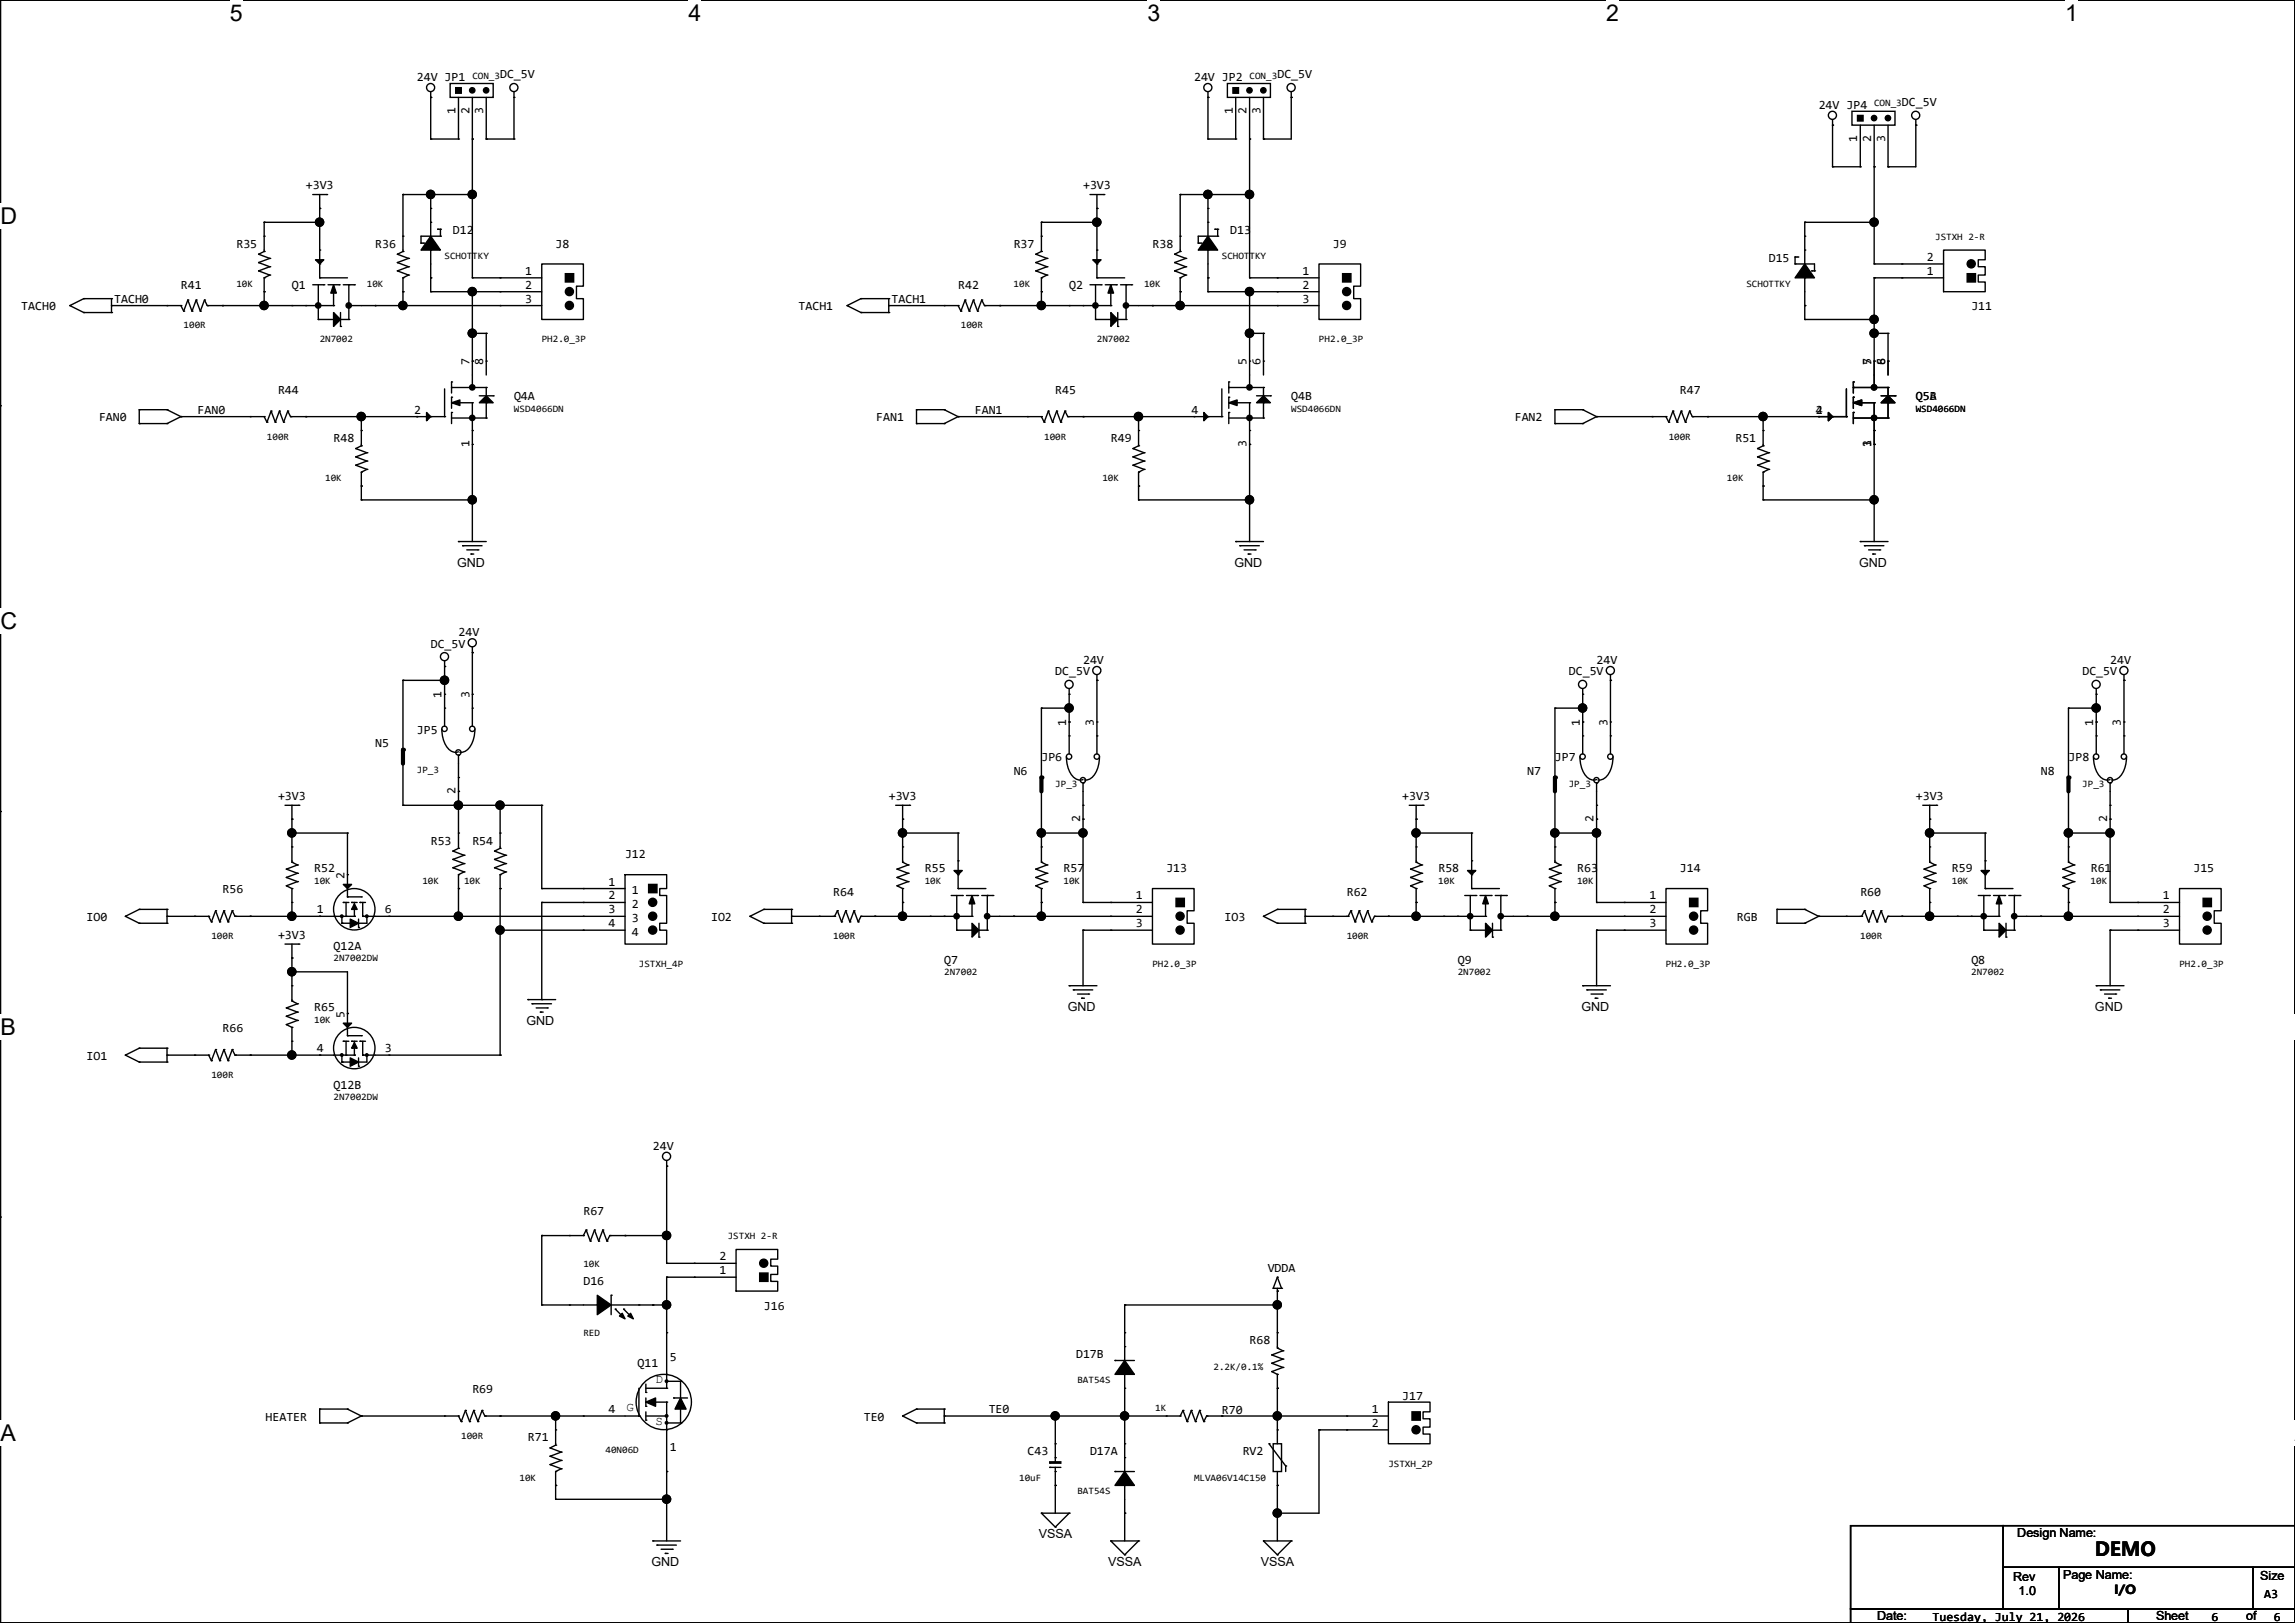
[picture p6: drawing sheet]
<svg xmlns="http://www.w3.org/2000/svg" width="420mm" height="297mm" viewBox="0 0 420 297" stroke-linecap="round" stroke-linejoin="round" font-family="sans-serif">
<defs><g id="words">
<g font-size="4.2">
<text x="42" y="3.9">5</text>
<text x="126" y="3.9">4</text>
<text x="210" y="3.9">3</text>
<text x="293.9" y="3.9">2</text>
<text x="377.9" y="3.9">1</text>
<text x=".1" y="40.9">D</text>
<text x=".1" y="115.1">C</text>
<text x=".1" y="189.4">B</text>
<text x=".1" y="263.6">A</text>
<text x="419.9" y="263.6">A</text>
</g>
<text font-size="3.6" x="383.4" y="284.7">DEMO</text>
<g font-size="2.3">
<text x="76.3" y="14.9">24V JP1</text>
<text x="91.5" y="14.4">DC_5V</text>
<text x="218.5" y="14.9">24V JP2</text>
<text x="233.8" y="14.4">DC_5V</text>
<text x="83.4" y="20.9" transform="rotate(-90 83.4 20.9)">1</text>
<text x="85.9" y="20.9" transform="rotate(-90 85.9 20.9)">2</text>
<text x="88.4" y="20.9" transform="rotate(-90 88.4 20.9)">3</text>
<text x="225.6" y="20.9" transform="rotate(-90 225.6 20.9)">1</text>
<text x="228.1" y="20.9" transform="rotate(-90 228.1 20.9)">2</text>
<text x="230.7" y="20.9" transform="rotate(-90 230.7 20.9)">3</text>
<text x="332.8" y="19.9">24V JP4</text>
<text x="348.1" y="19.4">DC_5V</text>
<text x="339.9" y="25.9" transform="rotate(-90 339.9 25.9)">1</text>
<text x="342.4" y="25.9" transform="rotate(-90 342.4 25.9)">2</text>
<text x="345" y="25.9" transform="rotate(-90 345 25.9)">3</text>
<text x="56" y="34.7">+3V3</text>
<text x="198.2" y="34.7">+3V3</text>
<text x="43.3" y="45.3">R35</text>
<text x="68.7" y="45.3">R36</text>
<text x="82.9" y="42.8">D12</text>
<text x="101.7" y="45.3">J8</text>
<text x="185.5" y="45.3">R37</text>
<text x="210.9" y="45.3">R38</text>
<text x="225.1" y="42.8">D13</text>
<text x="243.9" y="45.3">J9</text>
<text x="323.7" y="47.9">D15</text>
<text x="352.6" y="47.8">2</text>
<text x="33.1" y="53">R41</text>
<text x="53.4" y="53">Q1</text>
<text x="96.1" y="50.3">1</text>
<text x="96.1" y="52.8">2</text>
<text x="175.4" y="53">R42</text>
<text x="195.7" y="53">Q2</text>
<text x="238.3" y="50.3">1</text>
<text x="238.3" y="52.8">2</text>
<text x="352.6" y="50.3">1</text>
<text x="3.9" y="56.8">TACH0</text>
<text x="20.9" y="55.4">TACH0</text>
<text x="96.1" y="55.4">3</text>
<text x="146.1" y="56.8">TACH1</text>
<text x="163.2" y="55.4">TACH1</text>
<text x="238.3" y="55.4">3</text>
<text x="360.8" y="56.8">J11</text>
<text x="85.9" y="66.8" transform="rotate(-90 85.9 66.8)">7</text>
<text x="88.4" y="66.8" transform="rotate(-90 88.4 66.8)">8</text>
<text x="228.1" y="66.8" transform="rotate(-90 228.1 66.8)">5</text>
<text x="230.7" y="66.8" transform="rotate(-90 230.7 66.8)">6</text>
<text x="342.4" y="66.8" transform="rotate(-90 342.4 66.8)">5</text>
<text x="342.4" y="66.8" transform="rotate(-90 342.4 66.8)">7</text>
<text x="345" y="66.8" transform="rotate(-90 345 66.8)">6</text>
<text x="345" y="66.8" transform="rotate(-90 345 66.8)">8</text>
<text x="18.1" y="77.1">FAN0</text>
<text x="36.2" y="75.7">FAN0</text>
<text x="50.9" y="72">R44</text>
<text x="75.8" y="75.7">2</text>
<text x="94.1" y="73.3">Q4A</text>
<text x="160.4" y="77.1">FAN1</text>
<text x="178.4" y="75.7">FAN1</text>
<text x="193.1" y="72">R45</text>
<text x="218" y="75.7">4</text>
<text x="236.3" y="73.3">Q4B</text>
<text x="277.2" y="77.1">FAN2</text>
<text x="307.4" y="72">R47</text>
<text x="332.3" y="75.7">4</text>
<text x="332.3" y="75.7">2</text>
<text x="350.6" y="73.3">Q5B</text>
<text x="350.6" y="73.3">Q5A</text>
<text x="61" y="80.9">R48</text>
<text x="85.9" y="81.8" transform="rotate(-90 85.9 81.8)">1</text>
<text x="203.3" y="80.9">R49</text>
<text x="228.1" y="81.8" transform="rotate(-90 228.1 81.8)">3</text>
<text x="317.6" y="80.9">R51</text>
<text x="342.4" y="81.8" transform="rotate(-90 342.4 81.8)">3</text>
<text x="342.4" y="81.8" transform="rotate(-90 342.4 81.8)">1</text>
<text x="83.7" y="103.7">GND</text>
<text x="225.9" y="103.7">GND</text>
<text x="340.2" y="103.7">GND</text>
<text x="78.8" y="118.5">DC_5V</text>
<text x="83.9" y="116.5">24V</text>
<text x="193.1" y="123.6">DC_5V</text>
<text x="198.2" y="121.5">24V</text>
<text x="287.1" y="123.6">DC_5V</text>
<text x="292.2" y="121.5">24V</text>
<text x="381.1" y="123.6">DC_5V</text>
<text x="386.2" y="121.5">24V</text>
<text x="80.8" y="127.8" transform="rotate(-90 80.8 127.8)">1</text>
<text x="85.9" y="127.8" transform="rotate(-90 85.9 127.8)">3</text>
<text x="68.7" y="136.8">N5</text>
<text x="76.3" y="134.2">JP5</text>
<text x="195.1" y="132.9" transform="rotate(-90 195.1 132.9)">1</text>
<text x="200.2" y="132.9" transform="rotate(-90 200.2 132.9)">3</text>
<text x="289.1" y="132.9" transform="rotate(-90 289.1 132.9)">1</text>
<text x="294.2" y="132.9" transform="rotate(-90 294.2 132.9)">3</text>
<text x="383.1" y="132.9" transform="rotate(-90 383.1 132.9)">1</text>
<text x="388.2" y="132.9" transform="rotate(-90 388.2 132.9)">3</text>
<text x="185.5" y="141.9">N6</text>
<text x="190.6" y="139.3">JP6</text>
<text x="279.5" y="141.9">N7</text>
<text x="284.6" y="139.3">JP7</text>
<text x="373.5" y="141.9">N8</text>
<text x="378.6" y="139.3">JP8</text>
<text x="50.9" y="146.4">+3V3</text>
<text x="83.4" y="145.3" transform="rotate(-90 83.4 145.3)">2</text>
<text x="162.7" y="146.4">+3V3</text>
<text x="256.6" y="146.4">+3V3</text>
<text x="350.6" y="146.4">+3V3</text>
<text x="78.8" y="154.6">R53</text>
<text x="86.4" y="154.6">R54</text>
<text x="197.7" y="150.4" transform="rotate(-90 197.7 150.4)">2</text>
<text x="291.6" y="150.4" transform="rotate(-90 291.6 150.4)">2</text>
<text x="385.6" y="150.4" transform="rotate(-90 385.6 150.4)">2</text>
<text x="57.5" y="159.6">R52</text>
<text x="63" y="160.8" transform="rotate(-90 63 160.8)">2</text>
<text x="114.4" y="157.1">J12</text>
<text x="169.3" y="159.6">R55</text>
<text x="194.7" y="159.6">R57</text>
<text x="213.5" y="159.6">J13</text>
<text x="263.2" y="159.6">R58</text>
<text x="288.6" y="159.6">R63</text>
<text x="307.4" y="159.6">J14</text>
<text x="357.2" y="159.6">R59</text>
<text x="382.6" y="159.6">R61</text>
<text x="401.4" y="159.6">J15</text>
<text x="40.7" y="163.4">R56</text>
<text x="58" y="167.1">1</text>
<text x="70.4" y="167.1">6</text>
<text x="111.3" y="162.1">1</text>
<text x="111.3" y="164.6">2</text>
<text x="111.3" y="167.1">3</text>
<text x="115.7" y="163.7">1</text>
<text x="115.7" y="166.2">2</text>
<text x="152.5" y="164">R64</text>
<text x="207.9" y="164.6">1</text>
<text x="207.9" y="167.1">2</text>
<text x="246.5" y="164">R62</text>
<text x="301.8" y="164.6">1</text>
<text x="301.8" y="167.1">2</text>
<text x="340.5" y="164">R60</text>
<text x="395.8" y="164.6">1</text>
<text x="395.8" y="167.1">2</text>
<text x="15.8" y="168.5">IO0</text>
<text x="50.9" y="171.8">+3V3</text>
<text x="61" y="173.9">Q12A</text>
<text x="111.3" y="169.7">4</text>
<text x="115.7" y="168.7">3</text>
<text x="115.7" y="171.3">4</text>
<text x="130.1" y="168.5">IO2</text>
<text x="207.9" y="169.7">3</text>
<text x="224.1" y="168.5">IO3</text>
<text x="301.8" y="169.7">3</text>
<text x="317.8" y="168.5">RGB</text>
<text x="395.8" y="169.7">3</text>
<text x="172.8" y="176.4">Q7</text>
<text x="266.8" y="176.4">Q9</text>
<text x="360.8" y="176.4">Q8</text>
<text x="57.5" y="185">R65</text>
<text x="195.4" y="185">GND</text>
<text x="289.4" y="185">GND</text>
<text x="383.4" y="185">GND</text>
<text x="40.7" y="188.8">R66</text>
<text x="63" y="186.2" transform="rotate(-90 63 186.2)">5</text>
<text x="96.4" y="187.5">GND</text>
<text x="15.8" y="193.9">IO1</text>
<text x="58" y="192.5">4</text>
<text x="70.4" y="192.5">3</text>
<text x="61" y="199.3">Q12B</text>
<text x="119.5" y="210.4">24V</text>
<text x="106.8" y="222.4">R67</text>
<text x="131.7" y="233.2">1</text>
<text x="131.7" y="230.6">2</text>
<text x="232" y="232.8">VDDA</text>
<text x="106.8" y="235.1">D16</text>
<text x="139.8" y="239.6">J16</text>
<text x="228.7" y="246">R68</text>
<text x="116.7" y="250.1">Q11</text>
<text x="122.6" y="249.1">5</text>
<text x="196.9" y="248.5">D17B</text>
<text x="86.4" y="254.9">R69</text>
<text x="120" y="253.1">D</text>
<text x="256.6" y="256.2">J17</text>
<text x="48.6" y="260">HEATER</text>
<text x="96.6" y="263.8">R71</text>
<text x="111.3" y="258.6">4</text>
<text x="114.6" y="258.2">G</text>
<text x="120" y="260.7">S</text>
<text x="158.1" y="260">TE0</text>
<text x="180.9" y="258.6">TE0</text>
<text x="223.6" y="258.7">R70</text>
<text x="251" y="258.6">1</text>
<text x="251" y="261.1">2</text>
<text x="122.6" y="265.6">1</text>
<text x="188.1" y="266.3">C43</text>
<text x="199.5" y="266.3">D17A</text>
<text x="227.4" y="266.3">RV2</text>
<text x="190.1" y="281.5">VSSA</text>
<text x="369.2" y="281.3">Design Name:</text>
<text x="119.2" y="286.6">GND</text>
<text x="202.8" y="286.6">VSSA</text>
<text x="230.7" y="286.6">VSSA</text>
<text x="368.4" y="289.4">Rev</text>
<text x="369.4" y="291.9">1.0</text>
<text x="377.6" y="288.9">Page Name:</text>
<text x="386.9" y="291.8">I/O</text>
<text x="413.6" y="289.1">Size</text>
<text x="414.4" y="292.5">A3</text>
<text x="343.5" y="296.5">Date:</text>
<text x="353.7" y="296.5">Tuesday, July 21, 2026</text>
<text x="394.6" y="296.5">Sheet</text>
<text x="404.7" y="296.5">6</text>
<text x="411.1" y="296.5">of</text>
<text x="416.2" y="296.5">6</text>
</g>
<g font-size="1.8">
<text x="86.4" y="14.4">CON_3</text>
<text x="228.7" y="14.4">CON_3</text>
<text x="343" y="19.5">CON_3</text>
<text x="81.4" y="47.4">SCHOTTKY</text>
<text x="223.6" y="47.4">SCHOTTKY</text>
<text x="354.1" y="43.9">JSTXH 2-R</text>
<text x="43.3" y="52.5">10K</text>
<text x="67.1" y="52.5">10K</text>
<text x="185.5" y="52.5">10K</text>
<text x="209.4" y="52.5">10K</text>
<text x="319.6" y="52.5">SCHOTTKY</text>
<text x="33.6" y="60.1">100R</text>
<text x="58.5" y="62.7">2N7002</text>
<text x="99.1" y="62.7">PH2.0_3P</text>
<text x="175.8" y="60.1">100R</text>
<text x="200.7" y="62.7">2N7002</text>
<text x="241.4" y="62.7">PH2.0_3P</text>
<text x="94.1" y="75.4">WSD4066DN</text>
<text x="236.3" y="75.4">WSD4066DN</text>
<text x="350.6" y="75.4">WSD4066DN</text>
<text x="48.8" y="80.4">100R</text>
<text x="191.1" y="80.4">100R</text>
<text x="305.4" y="80.4">100R</text>
<text x="59.5" y="88.1">10K</text>
<text x="201.8" y="88.1">10K</text>
<text x="316" y="88.1">10K</text>
<text x="76.3" y="141.4">JP_3</text>
<text x="193.1" y="143.9">JP_3</text>
<text x="287.1" y="143.9">JP_3</text>
<text x="381.1" y="143.9">JP_3</text>
<text x="57.5" y="161.7">10K</text>
<text x="77.3" y="161.7">10K</text>
<text x="84.9" y="161.7">10K</text>
<text x="169.2" y="161.7">10K</text>
<text x="194.6" y="161.7">10K</text>
<text x="263.2" y="161.7">10K</text>
<text x="288.6" y="161.7">10K</text>
<text x="357.2" y="161.7">10K</text>
<text x="382.6" y="161.7">10K</text>
<text x="38.7" y="171.9">100R</text>
<text x="152.5" y="171.9">100R</text>
<text x="246.5" y="171.9">100R</text>
<text x="340.4" y="171.9">100R</text>
<text x="61" y="175.9">2N7002DW</text>
<text x="116.9" y="177">JSTXH_4P</text>
<text x="172.8" y="178.5">2N7002</text>
<text x="210.9" y="177">PH2.0_3P</text>
<text x="266.8" y="178.5">2N7002</text>
<text x="304.9" y="177">PH2.0_3P</text>
<text x="360.7" y="178.5">2N7002</text>
<text x="398.8" y="177">PH2.0_3P</text>
<text x="57.5" y="187.1">10K</text>
<text x="38.7" y="197.3">100R</text>
<text x="61" y="201.3">2N7002DW</text>
<text x="133.2" y="226.7">JSTXH 2-R</text>
<text x="106.8" y="231.8">10K</text>
<text x="106.8" y="244.5">RED</text>
<text x="222.1" y="250.6">2.2K/0.1%</text>
<text x="197.2" y="253.2">BAT54S</text>
<text x="84.4" y="263.3">100R</text>
<text x="211.4" y="258.2">1K</text>
<text x="110.8" y="265.9">40N06D</text>
<text x="254.1" y="268.4">JSTXH_2P</text>
<text x="95.1" y="270.9">10K</text>
<text x="186.5" y="270.9">10uF</text>
<text x="197.2" y="273.5">BAT54S</text>
<text x="218.5" y="270.9">MLVA06V14C150</text>
</g>
</g></defs>
<path d="M.1 0h419.8v297h-419.8z" fill="none" stroke="#000" stroke-width=".25"/>
<path d="M42 0h2.4v4.8h-2.4z" fill="#fff"/>
<path d="M84 0h.1M84 297h.1" fill="none" stroke="#000" stroke-width=".25"/>
<path d="M126 0h2.4v4.8h-2.4z" fill="#fff"/>
<path d="M168 0h.1M168 297h.1" fill="none" stroke="#000" stroke-width=".25"/>
<path d="M210 0h2.3v4.8h-2.3z" fill="#fff"/>
<path d="M252 0h.1M252 297h.1" fill="none" stroke="#000" stroke-width=".25"/>
<path d="M293.9 0h2.4v4.8h-2.4z" fill="#fff"/>
<path d="M336 0h.1M336 297h.1" fill="none" stroke="#000" stroke-width=".25"/>
<g fill="#fff">
<path d="M377.9 0h2.4v4.8h-2.4z"/>
<path d="M.1 37.1h3v4.8h-3z"/>
<path d="M419.9 37.1h.1v4.8h-.1z"/>
<path d="M.1 111.3h3v4.8h-3z"/>
<path d="M419.9 111.3h.1v4.8h-.1z"/>
</g>
<path d="M.1 74.3h.1M419.9 74.3h.1" fill="none" stroke="#000" stroke-width=".25"/>
<g fill="#fff">
<path d="M.1 185.6h2.8v4.7h-2.8z"/>
<path d="M419.9 185.6h.1v4.7h-.1z"/>
</g>
<path d="M.1 148.5h.1M419.9 148.5h.1" fill="none" stroke="#000" stroke-width=".25"/>
<g fill="#fff">
<path d="M0 259.8h2.9v4.7h-2.9z"/>
<path d="M419.9 259.8h.1v4.7h-.1z"/>
</g>
<g fill="none" stroke="#000" stroke-width=".25">
<path d="M78.8 17.8h.1M78.8 16.8v8.6M82.4 15.3h7.9v2.5h-7.9zM83.9 17.8v7.6M86.4 17.8v33M89 17.8v7.6M94.1 17.8h.1M94.1 16.8v8.6M221.1 17.8h.1M221.1 16.8v8.6M224.6 15.3h7.9v2.5h-7.9zM226.1 17.8v7.6"/>
<path d="M228.7 17.8v33M231.2 17.8v7.6M236.3 17.8h.1M236.3 16.8v8.6h-5.1M57.2 35.6h2.6M58.5 38.1h.1M58.5 35.6v15.2M59.8 35.6h.1M73.7 35.6h.1M73.7 35.6h12.7M73.7 35.6v10.4M78.8 38.1h.1"/>
<path d="M78.8 35.6h.1M78.8 25.4h.1M78.8 35.6v7.6M78.8 25.4h5.1M83.9 25.4h.1M86.4 25.4h.1M86.4 35.6h.1M89 25.4h.1M89 25.4h5.1M94.1 25.4h.1M199.5 35.6h2.5M200.7 38.1h.1"/>
<path d="M200.7 35.6v15.2M202 35.6h.1M216 35.6h.1M216 35.6h12.7M216 35.6v10.4M221.1 38.1h.1M221.1 35.6h.1M221.1 25.4h.1M221.1 35.6v7.6M221.1 25.4h5M226.1 25.4h.1M228.7 25.4h.1"/>
<path d="M228.7 35.6h.1M231.2 25.4h.1M335.4 22.9h.1M335.4 30.5h.1M335.4 21.9v8.6M335.4 30.5h5M338.9 20.4h7.9v2.5h-7.9zM340.4 30.5h.1M340.4 22.9v7.6M343 30.5h.1M343 22.9v25.4M345.5 30.5h.1"/>
<path d="M345.5 22.9v7.6M350.6 22.9h.1M350.6 21.9v8.6h-5.1M12.8 55.9h.1M12.8 55.9l2.5 1.3M15.3 54.7h.1M15.3 57.2h.1M15.3 54.7l-2.5 1.2M15.3 54.7h5.1M15.3 57.2h5.1M20.4 54.7h.1M20.4 57.2h.1"/>
<path d="M20.4 55.9h.1M20.4 54.7v2.5M20.4 55.9h12.7M30.6 55.9h.1M33.1 55.9h.1M33.1 55.9l.5 1M33.6 56.9h.1M34.4 54.9h.1M34.4 54.9l.7 2M34.4 54.9l-.8 2M35.1 56.9h.1M35.9 54.9h.1"/>
<path d="M35.9 54.9l.8 2M35.9 54.9l-.8 2M36.7 56.9h.1M37.4 54.9h.1M37.4 54.9l.5 1M37.4 54.9l-.7 2M37.9 55.9h.1M37.9 55.9h23.1M40.7 55.9h.1M47.3 46.5h.1M47.3 48h.1M47.3 49.6h.1"/>
<path d="M47.3 46.5l2.1 .8M47.3 48l2.1 .8M47.3 49.6l2.1 .7M48.3 50.8h.1M48.3 46h.1M48.3 53.4h.1M48.3 43.2h.1M48.3 55.9h.1M48.3 40.7h.1M48.3 46l-1 .5M48.3 40.7v5.3M48.3 50.8v5.1"/>
<path d="M48.3 40.7h10.2M49.4 47.3h.1M49.4 48.8h.1M49.4 50.3h.1M49.4 47.3l-2.1 .7M49.4 48.8l-2.1 .8M49.4 50.3l-1.1 .5M53.4 55.9h.1M56 55.9h.1M57.2 52.1h2.1M58.3 58.5h.1M58.3 58.5h2.7"/>
<path d="M58.3 52.1v6.4M58.5 50.8h.1M58.5 48.3h.1M58.5 45.8h.1M58.5 40.7h.1M58.5 50.8h5.1M59.3 52.1h.1M60 52.1h2.1M61 58.5h.1M61 55.9h.1M61 53.4v2.5M62.1 52.1h.1"/>
<path d="M62.3 59.7h.1M62.3 58.5h1.5M62.3 57.2v2.5M62.8 52.1h2.1M63.8 58.5h.1M63.8 52.1h.1M63.8 55.9h.1M63.8 55.9h35.3M63.8 52.1v6.4M64.9 52.1h.1M68.7 55.9h.1M72.7 46.5h.1"/>
<path d="M72.7 48h.1M72.7 49.6h.1M72.7 46.5l2.1 .8M72.7 48l2.1 .8M72.7 49.6l2.1 .7M73.7 50.8h.1M73.7 46h.1M73.7 53.4h.1M73.7 43.2h.1M73.7 55.9h.1M73.7 46l-1 .5M73.7 50.8v5.1"/>
<path d="M74.8 47.3h.1M74.8 48.8h.1M74.8 50.3h.1M74.8 47.3l-2.1 .7M74.8 48.8l-2.1 .8M74.8 50.3l-1.1 .5M77 44.5h.1M77 44.5h.6M77.6 44.5h.1M78.8 45.8h.1M78.8 40.7h.1M78.8 50.8h.1"/>
<path d="M78.8 53.4h.1M78.8 45.8v7.6M78.8 53.4h20.3M80.1 42h.1M80.1 42h.5M80.6 43.2h.1M80.6 42h.1M80.6 43.2h-3.6v1.3M80.6 42v1.2M86.4 53.4h.1M86.4 50.8h.1M86.4 53.4v17.5"/>
<path d="M86.4 50.8h12.7M91.5 50.8h.1M91.5 53.4h.1M91.5 55.9h.1M99.1 48.3h7.7v4.1h-1.3v2.3h1.3v3.8h-7.7zM155 55.9h.1M155 55.9l2.6 1.3M157.6 54.7h.1M157.6 57.2h.1M157.6 54.7h5M157.6 57.2h5M157.6 54.7l-2.6 1.2"/>
<path d="M162.6 54.7h.1M162.6 57.2h.1M162.6 55.9h.1M162.6 54.7v2.5M162.6 55.9h12.7M172.8 55.9h.1M175.3 55.9h.1M175.3 55.9l.6 1M175.9 56.9h.1M176.6 54.9h.1M176.6 54.9l.8 2M176.6 54.9l-.7 2"/>
<path d="M177.4 56.9h.1M178.1 54.9h.1M178.1 54.9l.8 2M178.1 54.9l-.7 2M178.9 56.9h.1M179.7 54.9h.1M179.7 54.9l.5 1M179.7 54.9l-.8 2M180.2 55.9h.1M180.2 55.9h23.1M183 55.9h.1M189.6 46.5h.1"/>
<path d="M189.6 48h.1M189.6 49.6h.1M189.6 46.5l2 .8M189.6 48l2 .8M189.6 49.6l2 .7M190.6 50.8h.1M190.6 46h.1M190.6 53.4h.1M190.6 43.2h.1M190.6 40.7h.1M190.6 55.9h.1M190.6 46l-1 .5"/>
<path d="M190.6 40.7v5.3M190.6 50.8v5.1M190.6 40.7h10.1M191.6 47.3h.1M191.6 48.8h.1M191.6 50.3h.1M191.6 47.3l-2 .7M191.6 48.8l-2 .8M191.6 50.3l-1 .5M195.7 55.9h.1M198.2 55.9h.1M199.5 52.1h2"/>
<path d="M200.5 58.5h.1M200.5 52.1v6.4M200.5 58.5h2.8M200.7 50.8h.1M200.7 48.3h.1M200.7 45.8h.1M200.7 40.7h.1M200.7 50.8h5.1M201.5 52.1h.1M202.3 52.1h2M203.3 58.5h.1M203.3 55.9h.1"/>
<path d="M203.3 53.4v2.5M204.3 52.1h.1M204.6 59.7h.1M204.6 57.2v2.5M204.6 58.5h1.5M205.1 52.1h2M206.1 58.5h.1M206.1 52.1h.1M206.1 55.9h.1M206.1 55.9h35.3M206.1 52.1v6.4M207.1 52.1h.1"/>
<path d="M210.9 55.9h.1M215 46.5h.1M215 48h.1M215 49.6h.1M215 46.5l2 .8M215 48l2 .8M215 49.6l2 .7M216 50.8h.1M216 46h.1M216 53.4h.1M216 43.2h.1M216 55.9h.1"/>
<path d="M216 46l-1 .5M216 50.8v5.1M217 47.3h.1M217 48.8h.1M217 50.3h.1M217 47.3l-2 .7M217 48.8l-2 .8M217 50.3l-1 .5M219.3 44.5h.1M219.3 44.5h.5M219.8 44.5h.1M221.1 45.8h.1"/>
<path d="M221.1 40.7h.1M221.1 50.8h.1M221.1 53.4h.1M221.1 45.8v7.6M221.1 53.4h20.3M222.3 42h.1M222.3 42h.5M222.8 43.2h.1M222.8 42h.1M222.8 43.2h-3.5v1.3M222.8 42v1.2M228.7 50.8h.1"/>
<path d="M228.7 53.4h.1M228.7 53.4v17.5M228.7 50.8h12.7M233.8 50.8h.1M233.8 53.4h.1M233.8 55.9h.1M241.4 48.3h7.6v4.1h-1.3v2.3h1.3v3.8h-7.6zM328.5 48.3h.1M328.5 47h.1M328.5 48.3h3.6v1.3M328.5 47v1.3M328.5 47h.5"/>
<path d="M329 47h.1M330.3 50.8h.1M330.3 45.8h.1M330.3 55.9h.1M330.3 43.2h.1M330.3 58.5h.1M330.3 40.7h.1M330.3 40.7v7.6M330.3 50.8v7.7M330.3 58.5h12.7M330.3 40.7h12.7M331.6 49.6h.1"/>
<path d="M331.6 49.6h.5M332.1 49.6h.1M343 48.3h.1M343 50.8h.1M343 58.5h.1M343 40.7h.1M343 50.8v20.1M343 50.8h12.7M343 48.3h12.7M348.1 50.8h.1M348.1 48.3h.1M355.7 45.8h7.6v1.7h-1.3v1.3h1.3v1.5h-1.3v1.3h1.3v1.8h-7.6z"/>
<path d="M25.5 77.5h.1M25.5 75h.1M25.5 75h5.1M25.5 77.5h5.1M25.5 75v2.5M30.6 75h.1M30.6 77.5h.1M30.6 75l2.5 1.2M33.1 76.2h.1M33.1 76.2l-2.5 1.3M33.1 76.2h15.2M45.8 76.2h.1"/>
<path d="M48.3 76.2h.1M48.3 76.2l.6 1.1M48.9 77.3h.1M49.6 75.2h.1M49.6 75.2l.8 2.1M49.6 75.2l-.7 2.1M50.4 77.3h.1M51.1 75.2h.1M51.1 75.2l.8 2.1M51.1 75.2l-.7 2.1M51.9 77.3h.1M52.7 75.2h.1"/>
<path d="M52.7 75.2l.5 1M52.7 75.2l-.8 2.1M53.2 76.2h.1M53.2 76.2h28.2M56 76.2h.1M66.1 78.8h.1M66.1 76.2h.1M66.1 76.2v5.4M76.3 76.2h.1M78.8 76.2h.1M81.4 76.2h.1M81.4 71.2v5"/>
<path d="M82.6 75.5h.1M82.6 72.7h.1M82.6 69.9h.1M82.6 70.9h.1M82.6 76.5h6.4M82.6 70.9h6.4M82.6 69.9v2M82.6 72.7v2M82.6 75.5v2M83.9 73.7h2.5M86.4 70.9h.1M86.4 73.7h.1"/>
<path d="M86.4 78.8h.1M86.4 66.1h.1M86.4 61h.1M86.4 73.7v25.4M86.4 61h2.6M87.7 72.4h2.6M89 76.5h.1M89 73.7h.1M89 70.9h.1M89 66.1h.1M89 61h.1M89 61v7.6"/>
<path d="M89 70.9v1.5M89 73.7v2.8M90.3 72.4h.1M167.7 77.5h.1M167.7 75h.1M167.7 75h5.1M167.7 77.5h5.1M167.7 75v2.5M172.8 75h.1M172.8 77.5h.1M172.8 75l2.5 1.2M175.3 76.2h.1"/>
<path d="M175.3 76.2l-2.5 1.3M175.3 76.2h15.3M188 76.2h.1M190.6 76.2h.1M190.6 76.2l.5 1.1M191.1 77.3h.1M191.9 75.2h.1M191.9 75.2l.7 2.1M191.9 75.2l-.8 2.1M192.6 77.3h.1M193.4 75.2h.1M193.4 75.2l.7 2.1"/>
<path d="M193.4 75.2l-.8 2.1M194.1 77.3h.1M194.9 75.2h.1M194.9 75.2l.5 1M194.9 75.2l-.8 2.1M195.4 76.2h.1M195.4 76.2h28.2M198.2 76.2h.1M208.4 78.8h.1M208.4 76.2h.1M208.4 76.2v5.4M218.5 76.2h.1"/>
<path d="M221.1 76.2h.1M223.6 76.2h.1M223.6 71.2v5M224.9 75.5h.1M224.9 72.7h.1M224.9 69.9h.1M224.9 70.9h.1M224.9 69.9v2M224.9 72.7v2M224.9 75.5v2M224.9 76.5h6.3M224.9 70.9h6.3"/>
<path d="M226.1 73.7h2.6M228.7 70.9h.1M228.7 73.7h.1M228.7 78.8h.1M228.7 66.1h.1M228.7 61h.1M228.7 73.7v25.4M228.7 61h2.5M230 72.4h2.5M231.2 76.5h.1M231.2 73.7h.1M231.2 70.9h.1"/>
<path d="M231.2 66.1h.1M231.2 61h.1M231.2 61v7.6M231.2 70.9v1.5M231.2 73.7v2.8M232.5 72.4h.1M284.6 77.5h.1M284.6 75h.1M284.6 75h5M284.6 77.5h5M284.6 75v2.5M289.6 75h.1"/>
<path d="M289.6 77.5h.1M289.6 75l2.6 1.2M292.2 76.2h.1M292.2 76.2l-2.6 1.3M292.2 76.2h12.7M302.3 76.2h.1M304.9 76.2h.1M304.9 76.2l.5 1.1M305.4 77.3h.1M306.2 75.2h.1M306.2 75.2l.7 2.1M306.2 75.2l-.8 2.1"/>
<path d="M306.9 77.3h.1M307.7 75.2h.1M307.7 75.2l.7 2.1M307.7 75.2l-.8 2.1M308.4 77.3h.1M309.2 75.2h.1M309.2 75.2l.5 1M309.2 75.2l-.8 2.1M309.7 76.2h.1M309.7 76.2h28.2M312.5 76.2h.1M322.7 78.8h.1"/>
<path d="M322.7 76.2h.1M322.7 76.2v5.4M332.8 76.2h.1M335.4 76.2h.1M337.9 76.2h.1M337.9 71.2v5M339.2 75.5h.1M339.2 72.7h.1M339.2 69.9h.1M339.2 70.9h.1M339.2 76.5h6.3M339.2 70.9h6.3"/>
<path d="M339.2 69.9v2M339.2 72.7v2M339.2 75.5v2M340.4 73.7h2.6M343 70.9h.1M343 73.7h.1M343 78.8h.1M343 66.1h.1M343 61h.1M343 73.7v25.4M343 61h2.5M344.3 72.4h2.5"/>
<path d="M345.5 76.5h.1M345.5 73.7h.1M345.5 70.9h.1M345.5 66.1h.1M345.5 61h.1M345.5 61v7.6M345.5 70.9v1.5M345.5 73.7v2.8M346.8 72.4h.1M65.1 82.1h.1M65.1 83.6h.1M65.1 85.1h.1"/>
<path d="M65.1 82.1l2 .7M65.1 83.6l2 .8M65.1 85.1l2 .8M66.1 86.4h.1M66.1 81.6h.1M66.1 88.9h.1M66.1 91.5h.1M66.1 81.6l-1 .5M66.1 86.4v5.1M66.1 91.5h20.3M67.1 82.8h.1M67.1 84.4h.1"/>
<path d="M67.1 85.9h.1M67.1 82.8l-2 .8M67.1 84.4l-2 .7M67.1 85.9l-1 .5M83.9 99.1h.1M83.9 99.1h5.1M84.7 99.9h.1M84.7 99.9h3.5M86.4 81.3h.1M86.4 91.5h.1M207.3 82.1h.1M207.3 83.6h.1"/>
<path d="M207.3 85.1h.1M207.3 82.1l2.1 .7M207.3 83.6l2.1 .8M207.3 85.1l2.1 .8M208.4 86.4h.1M208.4 81.6h.1M208.4 88.9h.1M208.4 91.5h.1M208.4 81.6l-1.1 .5M208.4 86.4v5.1M208.4 91.5h20.3M209.4 82.8h.1"/>
<path d="M209.4 84.4h.1M209.4 85.9h.1M209.4 82.8l-2.1 .8M209.4 84.4l-2.1 .7M209.4 85.9l-1 .5M226.1 99.1h.1M226.1 99.1h5.1M226.9 99.9h.1M226.9 99.9h3.6M228.7 81.3h.1M228.7 91.5h.1M321.6 82.1h.1"/>
<path d="M321.6 83.6h.1M321.6 85.1h.1M321.6 82.1l2.1 .7M321.6 83.6l2.1 .8M321.6 85.1l2.1 .8M322.7 86.4h.1M322.7 81.6h.1M322.7 88.9h.1M322.7 91.5h.1M322.7 81.6l-1.1 .5M322.7 86.4v5.1M322.7 91.5h20.3"/>
<path d="M323.7 82.8h.1M323.7 84.4h.1M323.7 85.9h.1M323.7 82.8l-2.1 .8M323.7 84.4l-2.1 .7M323.7 85.9l-1 .5M340.4 99.1h.1M340.4 99.1h5.1M341.2 99.9h.1M341.2 99.9h3.6M343 81.3h.1M343 91.5h.1"/>
<path d="M85.4 100.6h2.1M86.2 101.4h.1M86.2 101.4h.5M86.4 119.4h.1M86.4 118.4v14.5M87.5 100.6h.1M227.7 100.6h2M228.4 101.4h.1M228.4 101.4h.5M229.7 100.6h.1M342 100.6h2M342.7 101.4h.1"/>
<path d="M342.7 101.4h.5M344 100.6h.1M73.7 139.7h.1M73.7 137.2h.1M73.7 124.5h.1M73.7 124.5v12.7M73.7 139.7v7.7M73.7 124.5h7.7M80.9 133.4a4.5 4.5 0 0 0 2 4.2h1M81.4 122h.1M81.4 129.6h.1M81.4 127h.1"/>
<path d="M81.4 124.5h.1M81.4 120.9v12M83.9 138.2h.1M83.9 138.2v17M86.4 129.6h.1M86.4 127h.1M86.9 133.4a4.5 4.5 0 0 1-2 4.2h-.7M190.6 129.6h.1M190.6 129.6v12.7M190.6 129.6h5.1M195.2 138.5a4.5 4.5 0 0 0 2 4.2h1M195.7 127h.1"/>
<path d="M195.7 134.7h.1M195.7 132.1h.1M195.7 129.6h.1M195.7 126v12M200.7 124.5h.1M200.7 134.7h.1M200.7 132.1h.1M200.7 123.5v14.5M201.2 138.5a4.5 4.5 0 0 1-2 4.2h-.7M284.6 129.6h.1M284.6 129.6v12.7M284.6 129.6h5"/>
<path d="M289.1 138.5a4.5 4.5 0 0 0 2 4.2h1.1M289.6 127h.1M289.6 134.7h.1M289.6 132.1h.1M289.6 129.6h.1M289.6 126v12M294.7 124.5h.1M294.7 134.7h.1M294.7 132.1h.1M294.7 123.5v14.5M295.2 138.5a4.5 4.5 0 0 1-2 4.2h-.8M378.5 129.6h.1"/>
<path d="M378.5 129.6v12.7M378.5 129.6h5.1M383.1 138.5a4.5 4.5 0 0 0 2 4.2h1M383.6 127h.1M383.6 134.7h.1M383.6 132.1h.1M383.6 129.6h.1M383.6 126v12M388.7 124.5h.1M388.7 134.7h.1M388.7 132.1h.1M388.7 123.5v14.5"/>
<path d="M389.2 138.5a4.5 4.5 0 0 1-2 4.2h-.8M52.2 147.4h2.5M52.4 159h.1M52.4 159l2 .8M53.4 149.9h.1M53.4 157.8h.1M53.4 155h.1M53.4 152.4h.1M53.4 147.4v10.4M53.4 157.8l1 .5M53.4 152.4h10.2M54.4 158.3h.1"/>
<path d="M54.4 159.8h.1M54.4 158.3l-2 .7M54.4 159.8l-2 .8M54.7 147.4h.1M63.6 152.4h.1M63.6 152.4v11.7M73.7 147.4h.1M73.7 147.4h25.4M82.9 155.7h.1M82.9 157.3h.1M82.9 158.8h.1M82.9 155.7l2 .8"/>
<path d="M82.9 157.3l2 .7M82.9 158.8l2 .8M83.9 155.2h.1M83.9 152.4h.1M83.9 142.3h.1M83.9 144.8h.1M83.9 147.4h.1M83.9 155.2l-1 .5M84.9 156.5h.1M84.9 158h.1M84.9 159.6h.1M84.9 156.5l-2 .8"/>
<path d="M84.9 158l-2 .8M84.9 159.6l-1 .5M90.5 155.7h.1M90.5 157.3h.1M90.5 158.8h.1M90.5 155.7l2 .8M90.5 157.3l2 .7M90.5 158.8l2 .8M91.5 155.2h.1M91.5 152.4h.1M91.5 147.4h.1M91.5 155.2l-1 .5"/>
<path d="M91.5 147.4v7.8M92.5 156.5h.1M92.5 158h.1M92.5 159.6h.1M92.5 156.5l-2 .8M92.5 158l-2 .8M92.5 159.6l-1 .5M99.1 147.4h.1M99.1 147.4v15.2M163.9 147.4h2.6M164.2 159h.1M164.2 159l2 .8"/>
<path d="M165.2 149.9h.1M165.2 157.8h.1M165.2 155h.1M165.2 152.4h.1M165.2 147.4v10.4M165.2 157.8l1 .5M165.2 152.4h10.1M166.2 158.3h.1M166.2 159.8h.1M166.2 158.3l-2 .7M166.2 159.8l-2 .8M166.5 147.4h.1"/>
<path d="M175.3 157.5h.1M175.3 152.4h.1M175.3 152.4v10.2M189.6 159h.1M189.6 159l2 .8M190.6 144.8h.1M190.6 142.3h.1M190.6 157.8h.1M190.6 155h.1M190.6 152.4h.1M190.6 144.8v13M190.6 157.8l1 .5"/>
<path d="M190.6 152.4h7.6M191.6 158.3h.1M191.6 159.8h.1M191.6 158.3l-2 .7M191.6 159.8l-2 .8M198.2 143.3h.1M198.2 147.4h.1M198.2 149.9h.1M198.2 152.4h.1M198.2 143.3v21.8M257.9 147.4h2.5M258.1 159h.1"/>
<path d="M258.1 159l2.1 .8M259.2 149.9h.1M259.2 157.8h.1M259.2 155h.1M259.2 152.4h.1M259.2 147.4v10.4M259.2 157.8l1 .5M259.2 152.4h10.1M260.2 158.3h.1M260.2 159.8h.1M260.2 158.3l-2.1 .7M260.2 159.8l-2.1 .8"/>
<path d="M260.4 147.4h.1M269.3 157.5h.1M269.3 152.4h.1M269.3 152.4v10.2M283.5 159h.1M283.5 159l2.1 .8M284.6 144.8h.1M284.6 142.3h.1M284.6 157.8h.1M284.6 155h.1M284.6 152.4h.1M284.6 144.8v13"/>
<path d="M284.6 157.8l1 .5M284.6 152.4h7.6M285.6 158.3h.1M285.6 159.8h.1M285.6 158.3l-2.1 .7M285.6 159.8l-2.1 .8M292.2 143.3h.1M292.2 147.4h.1M292.2 149.9h.1M292.2 152.4h.1M292.2 143.3v21.8M351.9 147.4h2.5"/>
<path d="M352.1 159h.1M352.1 159l2.1 .8M353.1 149.9h.1M353.1 157.8h.1M353.1 155h.1M353.1 152.4h.1M353.1 147.4v10.4M353.1 157.8l1.1 .5M353.1 152.4h10.2M354.2 158.3h.1M354.2 159.8h.1M354.2 158.3l-2.1 .7"/>
<path d="M354.2 159.8l-2.1 .8M354.4 147.4h.1M363.3 157.5h.1M363.3 152.4h.1M363.3 152.4v10.2M377.5 159h.1M377.5 159l2.1 .8M378.5 157.8h.1M378.5 155h.1M378.5 144.8h.1M378.5 142.3h.1M378.5 152.4h.1"/>
<path d="M378.5 157.8l1.1 .5M378.5 144.8v13M378.5 152.4h7.7M379.6 158.3h.1M379.6 159.8h.1M379.6 158.3l-2.1 .7M379.6 159.8l-2.1 .8M386.2 143.3h.1M386.2 147.4h.1M386.2 149.9h.1M386.2 152.4h.1M386.2 143.3v21.8"/>
<path d="M22.9 167.7h.1M22.9 167.7l2.6 1.3M25.5 166.4h.1M25.5 169h.1M25.5 166.4h5.1M25.5 169h5.1M25.5 166.4l-2.6 1.3M30.6 166.4h.1M30.6 169h.1M30.6 167.7h.1M30.6 166.4v2.6M30.6 167.7h7.6"/>
<path d="M35.6 167.7h.1M38.2 167.7h.1M38.2 167.7l.5 1M38.7 168.7h.1M39.5 166.7h.1M39.5 166.7l.7 2M39.5 166.7l-.8 2M40.2 168.7h.1M41 166.7h.1M41 166.7l.7 2M41 166.7l-.8 2M41.7 168.7h.1"/>
<path d="M42.5 166.7h.1M42.5 166.7l.5 1M42.5 166.7l-.8 2M43 167.7h.1M43 167.7h21.9M45.8 167.7h.1M52.2 172.8h2.5M52.4 160.6h.1M52.4 162.1h.1M52.4 160.6l2 .7M52.4 162.1l1 .5M53.4 175.3h.1"/>
<path d="M53.4 162.6h.1M53.4 165.1h.1M53.4 167.7h.1M53.4 177.8h.1M53.4 162.6v5.1M53.4 172.8v10.4M53.4 177.8h10.2v11.7M54.4 161.3h.1M54.4 161.3l-2 .8M54.7 172.8h.1M58.5 167.7h.1M62.6 169h.1"/>
<path d="M62.6 167.7v1.3M62.8 165.1h.1M62.8 165.1h1M63.3 167.7h.1M63.3 165.1v2.6M63.6 164.1h.1M63.6 160.1h.1M63.6 164.1h2.5M64.3 165.1h.1M64.3 165.1h1.1M64.9 167.7h.1M64.9 165.1v2.6"/>
<path d="M65.6 169.7h.1M65.6 168.2v1.5M65.9 165.1h.1M65.9 165.1h1M66.1 164.1h.1M66.4 167.7h.1M66.4 167.7h48M66.4 165.1v2.6M67.1 167.7h.1M67.1 167.7v1.3h-4.5M71.2 167.7h.1M83.9 160.1h.1"/>
<path d="M83.9 162.6h.1M83.9 167.7h.1M83.9 160.1v7.6M91.5 160.1h.1M91.5 162.6h.1M91.5 170.2h.1M91.5 170.2h22.9M91.5 160.1v33M99.1 165.1h.1M99.1 162.6h.1M99.1 165.1h15.3M99.1 162.6h15.3"/>
<path d="M99.1 165.1v17.8M106.8 162.6h.1M106.8 165.1h.1M106.8 167.7h.1M106.8 170.2h.1M114.4 160.1h7.6v2.5h-1.3v1.3h1.3v5.1h-1.3v1.2h1.3v2.6h-7.6zM137.2 167.7h.1M137.2 167.7l2.6 1.3M139.8 166.4h.1M139.8 169h.1M139.8 166.4l-2.6 1.3M139.8 166.4h5.1"/>
<path d="M139.8 169h5.1M144.9 166.4h.1M144.9 169h.1M144.9 167.7h.1M144.9 166.4v2.6M144.9 167.7h7.8M149.9 167.7h.1M152.7 167.7h.1M153.2 166.7h.1M153.2 166.7l-.5 1M153.2 166.7l.8 2M154 168.7h.1"/>
<path d="M154.8 166.7h.1M154.8 166.7l-.8 2M154.8 166.7l.7 2M155.5 168.7h.1M156.3 166.7h.1M156.3 166.7l-.8 2M156.3 166.7l.8 2M157.1 168.7h.1M157.6 167.7h.1M157.6 167.7h20.3M157.6 167.7l-.5 1M160.1 167.7h.1"/>
<path d="M164.2 160.6h.1M164.2 162.1h.1M164.2 160.6l2 .7M164.2 162.1l1 .5M165.2 162.6h.1M165.2 165.1h.1M165.2 167.7h.1M165.2 162.6v5.1M166.2 161.3h.1M166.2 161.3l-2 .8M170.3 167.7h.1M172.8 167.7h.1"/>
<path d="M174.1 163.9h2M175.1 170.2h.1M175.1 170.2h2.8M175.1 163.9v6.3M175.3 162.6h.1M175.3 160.1h.1M175.3 162.6h5.1M176.1 163.9h.1M176.9 163.9h2M177.9 170.2h.1M177.9 167.7h.1M177.9 165.1v2.6"/>
<path d="M178.9 163.9h.1M179.2 171.5h.1M179.2 170.2h1.5M179.2 169v2.5M179.7 163.9h2M180.7 170.2h.1M180.7 163.9h.1M180.7 167.7h.1M180.7 167.7h30.2M180.7 163.9v6.3M181.7 163.9h.1M185.5 167.7h.1"/>
<path d="M189.6 160.6h.1M189.6 162.1h.1M189.6 160.6l2 .7M189.6 162.1l1 .5M190.6 162.6h.1M190.6 165.1h.1M190.6 167.7h.1M190.6 162.6v5.1M191.6 161.3h.1M191.6 161.3l-2 .8M198.2 165.1h.1M198.2 170.2h.1"/>
<path d="M198.2 170.2v10.2M198.2 165.1h12.7M198.2 170.2h12.7M203.3 165.1h.1M203.3 167.7h.1M203.3 170.2h.1M210.9 162.6h7.6v4.1h-1.2v2.3h1.2v3.8h-7.6zM231.2 167.7h.1M231.2 167.7l2.6 1.3M233.8 166.4h.1M233.8 169h.1M233.8 166.4h5"/>
<path d="M233.8 169h5M233.8 166.4l-2.6 1.3M238.8 166.4h.1M238.8 169h.1M238.8 167.7h.1M238.8 166.4v2.6M238.8 167.7h7.9M243.9 167.7h.1M246.7 167.7h.1M247.2 166.7h.1M247.2 166.7l-.5 1M247.2 166.7l.8 2"/>
<path d="M248 168.7h.1M248.8 166.7h.1M248.8 166.7l-.8 2M248.8 166.7l.7 2M249.5 168.7h.1M250.3 166.7h.1M250.3 166.7l-.8 2M250.3 166.7l.7 2M251 168.7h.1M251.5 167.7h.1M251.5 167.7h20.4M251.5 167.7l-.5 1"/>
<path d="M254.1 167.7h.1M258.1 160.6h.1M258.1 162.1h.1M258.1 160.6l2.1 .7M258.1 162.1l1.1 .5M259.2 162.6h.1M259.2 165.1h.1M259.2 167.7h.1M259.2 162.6v5.1M260.2 161.3h.1M260.2 161.3l-2.1 .8M264.2 167.7h.1"/>
<path d="M266.8 167.7h.1M268.1 163.9h2M269.1 170.2h.1M269.1 170.2h2.8M269.1 163.9v6.3M269.3 162.6h.1M269.3 160.1h.1M269.3 162.6h5.1M270.1 163.9h.1M270.8 163.9h2.1M271.9 170.2h.1M271.9 167.7h.1"/>
<path d="M271.9 165.1v2.6M272.9 163.9h.1M273.1 171.5h.1M273.1 170.2h1.6M273.1 169v2.5M273.6 163.9h2.1M274.7 170.2h.1M274.7 163.9h.1M274.7 167.7h.1M274.7 167.7h30.2M274.7 163.9v6.3M275.7 163.9h.1"/>
<path d="M279.5 167.7h.1M283.5 160.6h.1M283.5 162.1h.1M283.5 160.6l2.1 .7M283.5 162.1l1.1 .5M284.6 162.6h.1M284.6 165.1h.1M284.6 167.7h.1M284.6 162.6v5.1M285.6 161.3h.1M285.6 161.3l-2.1 .8M292.2 165.1h.1"/>
<path d="M292.2 170.2h.1M292.2 165.1h12.7M292.2 170.2h12.7M292.2 170.2v10.2M297.3 165.1h.1M297.3 167.7h.1M297.3 170.2h.1M304.9 162.6h7.6v4.1h-1.3v2.3h1.3v3.8h-7.6zM325.2 169h.1M325.2 166.4h.1M325.2 166.4h5.1M325.2 169h5.1"/>
<path d="M325.2 166.4v2.6M330.3 166.4h.1M330.3 169h.1M330.3 166.4l2.5 1.3M332.8 167.7h.1M332.8 167.7l-2.5 1.3M332.8 167.7h7.9M337.9 167.7h.1M340.7 167.7h.1M341.2 166.7h.1M341.2 166.7l-.5 1M341.2 166.7l.8 2"/>
<path d="M342 168.7h.1M342.7 166.7h.1M342.7 166.7l-.7 2M342.7 166.7l.8 2M343.5 168.7h.1M344.3 166.7h.1M344.3 166.7l-.8 2M344.3 166.7l.7 2M345 168.7h.1M345.5 167.7h.1M345.5 167.7l-.5 1M345.5 167.7h20.3"/>
<path d="M348.1 167.7h.1M352.1 160.6h.1M352.1 162.1h.1M352.1 160.6l2.1 .7M352.1 162.1l1 .5M353.1 162.6h.1M353.1 165.1h.1M353.1 167.7h.1M353.1 162.6v5.1M354.2 161.3h.1M354.2 161.3l-2.1 .8M358.2 167.7h.1"/>
<path d="M360.8 167.7h.1M362 163.9h2.1M363.1 170.2h.1M363.1 170.2h2.7M363.1 163.9v6.3M363.3 162.6h.1M363.3 160.1h.1M363.3 162.6h5.1M364.1 163.9h.1M364.8 163.9h2.1M365.8 170.2h.1M365.8 167.7h.1"/>
<path d="M365.8 165.1v2.6M366.9 163.9h.1M367.1 171.5h.1M367.1 170.2h1.5M367.1 169v2.5M367.6 163.9h2.1M368.6 170.2h.1M368.6 163.9h.1M368.6 167.7h.1M368.6 167.7h30.3M368.6 163.9v6.3M369.7 163.9h.1"/>
<path d="M373.5 167.7h.1M377.5 160.6h.1M377.5 162.1h.1M377.5 160.6l2.1 .7M377.5 162.1l1 .5M378.5 162.6h.1M378.5 165.1h.1M378.5 167.7h.1M378.5 162.6v5.1M379.6 161.3h.1M379.6 161.3l-2.1 .8M386.2 165.1h.1"/>
<path d="M386.2 170.2h.1M386.2 165.1h12.7M386.2 170.2h12.7M386.2 170.2v10.2M391.2 165.1h.1M391.2 167.7h.1M391.2 170.2h.1M398.9 162.6h7.6v4.1h-1.3v2.3h1.3v3.8h-7.6zM22.9 193.1h.1M22.9 193.1l2.6 1.3M25.5 191.8h.1M25.5 194.4h.1"/>
<path d="M25.5 191.8l-2.6 1.3M25.5 191.8h5.1M25.5 194.4h5.1M30.6 191.8h.1M30.6 194.4h.1M30.6 193.1h.1M30.6 191.8v2.6M30.6 193.1h7.6M35.6 193.1h.1M38.2 193.1h.1M38.2 193.1l.5 1M38.7 194.1h.1"/>
<path d="M39.5 192.1h.1M39.5 192.1l.7 2M39.5 192.1l-.8 2M40.2 194.1h.1M41 192.1h.1M41 192.1l.7 2M41 192.1l-.8 2M41.7 194.1h.1M42.5 192.1h.1M42.5 192.1l.5 1M42.5 192.1l-.8 2M43 193.1h.1"/>
<path d="M43 193.1h21.9M45.8 193.1h.1M52.4 184.4h.1M52.4 186h.1M52.4 187.5h.1M52.4 184.4l2 .8M52.4 186l2 .7M52.4 187.5l1 .5M53.4 188h.1M53.4 183.2h.1M53.4 190.5h.1M53.4 180.4h.1"/>
<path d="M53.4 193.1h.1M53.4 188v5.1M53.4 183.2l1 .5M54.4 183.7h.1M54.4 185.2h.1M54.4 186.7h.1M54.4 183.7l-2 .7M54.4 185.2l-2 .8M54.4 186.7l-2 .8M58.5 193.1h.1M62.6 194.4h.1M62.6 193.1v1.3"/>
<path d="M62.8 190.5h.1M62.8 190.5h1M63.3 193.1h.1M63.3 190.5v2.6M63.6 189.5h.1M63.6 185.5h.1M63.6 189.5h2.5M64.3 190.5h.1M64.3 190.5h1.1M64.9 193.1h.1M64.9 190.5v2.6M65.6 195.1h.1"/>
<path d="M65.6 193.6v1.5M65.9 190.5h.1M65.9 190.5h1M66.1 189.5h.1M66.4 193.1h.1M66.4 190.5v2.6M66.4 193.1h25.1M67.1 193.1h.1M67.1 193.1v1.3h-4.5M71.2 193.1h.1M91.5 193.1h.1M96.6 182.9h.1"/>
<path d="M96.6 182.9h5.1M97.4 183.7h.1M97.4 183.7h3.5M98.1 184.4h2.1M98.9 185.2h.1M98.9 185.2h.5M99.1 182.9h.1M100.2 184.4h.1M195.7 180.4h.1M195.7 180.4h5M196.4 181.1h.1M196.4 181.1h3.6"/>
<path d="M197.2 181.9h2M198 182.7h.1M198 182.7h.5M199.2 181.9h.1M289.6 180.4h.1M289.6 180.4h5.1M290.4 181.1h.1M290.4 181.1h3.6M291.2 181.9h2M291.9 182.7h.1M291.9 182.7h.5M293.2 181.9h.1"/>
<path d="M383.6 180.4h.1M383.6 180.4h5.1M384.4 181.1h.1M384.4 181.1h3.5M385.1 181.9h2.1M385.9 182.7h.1M385.9 182.7h.5M387.2 181.9h.1M122 213.4h.1M122 212.4v18.8M.1 222.7h.1M99.1 226.1h.1"/>
<path d="M99.1 238.8h.1M99.1 226.1h7.7M99.1 238.8h10.2M99.1 226.1v12.7M104.2 226.1h.1M104.2 238.8h.1M106.8 226.1h.1M107.3 225.1h.1M107.3 225.1l.7 2M107.3 225.1l-.5 1M108 227.1h.1M108.8 225.1h.1"/>
<path d="M108.8 225.1l.8 2M108.8 225.1l-.8 2M109.3 238.8h.1M109.6 227.1h.1M110.3 225.1h.1M110.3 225.1l.8 2M110.3 225.1l-.7 2M111.1 227.1h.1M111.6 226.1h.1M111.6 226.1l-.5 1M111.6 226.1h10.4M111.8 237h.1"/>
<path d="M111.8 237v3.6M111.8 238.8h10.2M112.6 239.6h.1M112.6 239.6l1.5 1.5M114.1 239.6h.1M114.1 239.6l1.6 1.5M114.4 226.1h.1M116.9 238.8h.1M119.5 238.8h.1M122 231.2h.1M122 233.7h.1M122 238.8h.1"/>
<path d="M122 226.1h.1M122 233.7v20.3M122 233.7h12.7M122 231.2h12.7M127.1 233.7h.1M127.1 231.2h.1M134.7 228.6h7.6v1.8h-1.2v1.3h1.2v1.5h-1.2v1.3h1.2v1.8h-7.6zM205.8 238.8h.1M205.8 238.8v10.2M205.8 238.8h28M233 235.8h.1M233 235.8h1.5"/>
<path d="M233.8 236.3h.1M233.8 233.7h.1M233.8 238.8h.1M233.8 235.8v10.9M233.8 233.7l.7 2.1M233.8 233.7l-.8 2.1M234.5 235.8h.1M419.9 222.7h.1M58.5 257.9h.1M58.5 257.9h5.1M58.5 257.9v2.5M63.6 257.9h.1"/>
<path d="M63.6 257.9l2.5 1.2M66.1 259.1h.1M66.1 259.1l-2.5 1.3M66.1 259.1h17.8M81.4 259.1h.1M83.9 259.1h.1M83.9 259.1l.5 1M85.2 258.1h.1M85.2 258.1l.7 2M85.2 258.1l-.8 2M86.7 258.1h.1M86.7 258.1l.8 2"/>
<path d="M86.7 258.1l-.8 2M88.2 258.1h.1M88.2 258.1l.5 1M88.2 258.1l-.7 2M88.7 259.1h.1M88.7 259.1h28.2M91.5 259.1h.1M101.7 259.1h.1M101.7 259.1v5.4M106.8 259.1h.1M116.9 259.1h.1M116.9 254v5.1"/>
<path d="M118.2 254.8h.1M118.2 257.3h.1M118.2 259.9h.1M118.2 259.1h3.8M118.2 256.6h3.8M118.2 254h3.8M118.2 253.3v1.5M118.2 255.8v1.5M118.2 258.4v1.5M122 259.1h.1M122 256.6h.1M122 254h.1"/>
<path d="M122 251.5h.1M122 243.9h.1M122 256.6v25.4M122 252.8h2.5M123.3 255.8h.1M123.3 255.8h2.5M124.5 252.8h.1M124.5 252.8v7.6M165.2 259.1h.1M165.2 259.1l2.5 1.3M167.7 257.9h.1M167.7 257.9h5.1"/>
<path d="M167.7 257.9l-2.5 1.2M172.8 257.9h.1M172.8 259.1h.1M172.8 257.9v2.5M172.8 259.1h43.2M193.1 259.1h.1M193.1 259.1v8.4M204 249h.1M204 249h3.6M205.8 246.4h.1M205.8 251.5h.1M205.8 243.9h.1"/>
<path d="M205.8 254h.1M205.8 259.1h.1M205.8 251.5v17.8M213.4 259.1h.1M216 259.1h.1M216.5 258.1h.1M216.5 258.1l.8 2M216.5 258.1l-.5 1M218 258.1h.1M218 258.1l.8 2M218 258.1l-.7 2M219.5 258.1h.1"/>
<path d="M219.5 258.1l.8 2M219.5 258.1l-.7 2M220.8 259.1h.1M220.8 259.1h33.3M220.8 259.1l-.5 1M223.6 259.1h.1M232.7 247.9h.1M232.7 249.5h.1M232.7 251h.1M232.7 247.9l2.1 .8M232.7 249.5l2.1 .7M232.7 251l1.1 .5"/>
<path d="M233.8 251.5h.1M233.8 246.7h.1M233.8 254h.1M233.8 243.9h.1M233.8 259.1h.1M233.8 251.5v12.7M233.8 246.7l1 .5M234.8 247.2h.1M234.8 248.7h.1M234.8 250.2h.1M234.8 247.2l-2.1 .7M234.8 248.7l-2.1 .8"/>
<path d="M234.8 250.2l-2.1 .8M246.5 259.1h.1M254.1 256.6h7.6v1.8h-1.3v1.2h1.3v1.6h-1.3v1.2h1.3v1.8h-7.6zM58.5 260.4h.1M58.5 260.4h5.1M63.6 260.4h.1M84.4 260.1h.1M85.9 260.1h.1M87.5 260.1h.1M100.7 265h.1M100.7 266.5h.1M100.7 268h.1"/>
<path d="M100.7 265l2 .7M100.7 266.5l2 .8M100.7 268l2 .8M101.7 269.3h.1M101.7 264.5h.1M101.7 271.8h.1M101.7 261.7h.1M101.7 274.4h.1M101.7 264.5l-1 .5M101.7 269.3v5.1M101.7 274.4h20.3M102.7 265.7h.1"/>
<path d="M102.7 267.3h.1M102.7 268.8h.1M102.7 265.7l-2 .8M102.7 267.3l-2 .7M102.7 268.8l-1 .5M122 261.7h.1M122 269.3h.1M122 274.4h.1M122 260.4h2.5M124.5 260.4h.1M167.7 260.4h.1M167.7 260.4h5.1"/>
<path d="M172.8 260.4h.1M190.6 276.9h.1M190.6 276.9h5.1M190.6 276.9l2.5 2.5M192.1 268.5h.1M192.1 268.5h2M193.1 279.4h.1M193.1 269.3h.1M193.1 266.7h.1M193.1 264.2h.1M193.1 271.8h.1M193.1 268.5v8.4"/>
<path d="M195.7 276.9h.1M195.7 276.9l-2.6 2.5M204 269.3h.1M204 269.3h3.6M205.8 266.7h.1M205.8 271.8h.1M205.8 276.9h.1M205.8 264.2h.1M205.8 271.8v10.2M217.3 260.1h.1M218.8 260.1h.1M220.3 260.1h.1"/>
<path d="M232.2 264.2h.1M232.2 264.2l3.1 4.1M233 264.2h1.5v5.1h-1.5zM233.8 271.8h.1M233.8 261.7h.1M233.8 276.9h.1M233.8 269.3v12.7M235.3 268.3h.1M235.3 268.3v1M241.4 261.7h.1M241.4 261.7v15.2h-7.6M241.4 261.7h12.7"/>
<path d="M246.5 261.7h.1M338.7 279.2h27.9v15.2h-27.9zM366.6 279.2h53.3v7.6h-53.3zM119.5 282h.1M119.5 282h5M120.2 282.7h.1M120.2 282.7h3.6M121 283.5h2M121.8 284.3h.1M121.8 284.3h.5M123 283.5h.1M203.3 282h.1"/>
<path d="M203.3 282h5.1M203.3 282l2.5 2.5M205.8 284.5h.1M208.4 282h.1M208.4 282l-2.6 2.5M231.2 282h.1M231.2 282h5.1M231.2 282l2.6 2.5M233.8 284.5h.1M236.3 282h.1M236.3 282l-2.5 2.5M338.7 294.4h50.8v2.6h-50.8z"/>
<path d="M366.6 286.8h10.2v7.6h-10.2zM376.8 286.8h35.5v7.6h-35.5zM389.5 294.4h30.4v2.6h-30.4zM412.3 286.8h7.6v7.6h-7.6z"/>
<circle cx="78.8" cy="16" r=".74"/>
<circle cx="94" cy="16" r=".74"/>
<circle cx="221" cy="16" r=".74"/>
<circle cx="236.3" cy="16" r=".74"/>
<circle cx="335.3" cy="21.1" r=".74"/>
<circle cx="350.6" cy="21.1" r=".74"/>
<circle cx="86.4" cy="117.6" r=".74"/>
<circle cx="81.3" cy="133.4" r=".49"/>
<circle cx="81.3" cy="120.2" r=".74"/>
<circle cx="83.9" cy="137.7" r=".49"/>
<circle cx="86.4" cy="133.4" r=".49"/>
<circle cx="195.6" cy="138.5" r=".49"/>
<circle cx="195.6" cy="125.2" r=".74"/>
<circle cx="200.7" cy="138.5" r=".49"/>
<circle cx="200.7" cy="122.7" r=".74"/>
<circle cx="289.6" cy="138.5" r=".49"/>
<circle cx="289.6" cy="125.2" r=".74"/>
<circle cx="294.7" cy="138.5" r=".49"/>
<circle cx="294.7" cy="122.7" r=".74"/>
<circle cx="383.6" cy="138.5" r=".49"/>
<circle cx="383.6" cy="125.2" r=".74"/>
<circle cx="388.7" cy="138.5" r=".49"/>
<circle cx="388.7" cy="122.7" r=".74"/>
<circle cx="198.2" cy="142.8" r=".49"/>
<circle cx="292.2" cy="142.8" r=".49"/>
<circle cx="386.1" cy="142.8" r=".49"/>
<circle cx="64.8" cy="166.4" r="3.8"/>
<circle cx="64.8" cy="191.8" r="3.8"/>
<circle cx="122" cy="211.6" r=".74"/>
<circle cx="121.5" cy="256.6" r="5.1"/>
</g>
<g fill="#000" stroke="#000" stroke-width=".25">
<path d="M57.7 47.5h1.6l-.8 .8zM61 57.2l1.3 1.3-1.3 1.2zM61 52.1l.6 1.5h-1.1zM200 47.5h1.5l-.8 .8zM203.3 57.2l1.3 1.3-1.3 1.2zM203.3 52.1l.5 1.5h-1zM78.1 75.5l.7 .7-.7 .8zM82.6 73.7l1.6-.5v1zM89 72.4l1.3 1.3h-2.6zM220.3 75.5l.8 .7-.8 .8zM224.9 73.7l1.5-.5v1zM231.2 72.4l1.3 1.3h-2.5z"/>
<path d="M334.6 75.5l.8 .7-.8 .8zM339.2 73.7l1.5-.5v1zM345.5 72.4l1.3 1.3h-2.5zM62.8 161.8h1.5l-.7 .8zM174.6 159.3h1.5l-.8 .8zM177.9 169l1.3 1.2-1.3 1.3zM177.9 163.9l.5 1.5h-1zM268.6 159.3h1.5l-.8 .8zM271.9 169l1.2 1.2-1.2 1.3zM271.9 163.9l.5 1.5h-1zM362.5 159.3h1.6l-.8 .8zM365.8 169l1.3 1.2-1.3 1.3z"/>
<path d="M365.8 163.9l.6 1.5h-1.1zM62.8 187.2h1.5l-.7 .8zM118.2 256.6l1.8-.8v1.5zM124.5 255.8l1.1 2.1h-2.1z"/>
<path d="M83.4 16h1v1.1h-1z" fill-rule="evenodd"/>
<path d="M225.6 16h1.1v1.1h-1.1z" fill-rule="evenodd"/>
<path d="M339.9 21.1h1.1v1h-1.1z" fill-rule="evenodd"/>
<path d="M78.8 43.2l1.8 2.6h-3.6z" fill-rule="evenodd"/>
<path d="M103.5 50.1h1.5v1.5h-1.5z" fill-rule="evenodd"/>
<path d="M221.1 43.2l1.7 2.6h-3.5z" fill-rule="evenodd"/>
<path d="M245.7 50.1h1.5v1.5h-1.5z" fill-rule="evenodd"/>
<path d="M330.3 48.3l1.8 2.5h-3.6z" fill-rule="evenodd"/>
<path d="M360 50.1h1.5v1.5h-1.5z" fill-rule="evenodd"/>
<path d="M64.9 165.4l.5 1h-1.1z" fill-rule="evenodd"/>
<path d="M64.1 168.2l1.5 .8-1.5 .7z" fill-rule="evenodd"/>
<path d="M118.7 161.8h1.5v1.6h-1.5z" fill-rule="evenodd"/>
<path d="M215.2 164.4h1.5v1.5h-1.5z" fill-rule="evenodd"/>
<path d="M309.2 164.4h1.5v1.5h-1.5z" fill-rule="evenodd"/>
<path d="M403.2 164.4h1.5v1.5h-1.5z" fill-rule="evenodd"/>
<path d="M64.9 190.8l.5 1h-1.1z" fill-rule="evenodd"/>
<path d="M64.1 193.6l1.5 .8-1.5 .7z" fill-rule="evenodd"/>
<path d="M109.3 237l2.5 1.8-2.5 1.8z" fill-rule="evenodd"/>
<path d="M139 233h1.5v1.5h-1.5z" fill-rule="evenodd"/>
<path d="M113.9 240.3l.5 1-1-.5z" fill-rule="evenodd"/>
<path d="M115.4 240.3l.5 1-1-.5z" fill-rule="evenodd"/>
<path d="M205.8 249l1.8 2.5h-3.6z" fill-rule="evenodd"/>
<path d="M258.4 258.4h1.5v1.5h-1.5z" fill-rule="evenodd"/>
<path d="M192.1 267.5h2v.3h-2z" fill-rule="evenodd"/>
<path d="M205.8 269.3l1.8 2.5h-3.6z" fill-rule="evenodd"/>
<circle cx="86.4" cy="16.5" r=".49"/>
<circle cx="89" cy="16.5" r=".49"/>
<circle cx="228.7" cy="16.5" r=".49"/>
<circle cx="231.2" cy="16.5" r=".49"/>
<circle cx="78.8" cy="35.6" r=".74"/>
<circle cx="86.4" cy="35.6" r=".74"/>
<circle cx="221" cy="35.6" r=".74"/>
<circle cx="228.7" cy="35.6" r=".74"/>
<circle cx="343" cy="21.6" r=".49"/>
<circle cx="345.5" cy="21.6" r=".49"/>
<circle cx="48.3" cy="55.9" r=".74"/>
<circle cx="58.2" cy="55.9" r=".49"/>
<circle cx="58.5" cy="40.7" r=".74"/>
<circle cx="63.8" cy="55.9" r=".49"/>
<circle cx="73.7" cy="55.9" r=".74"/>
<circle cx="86.4" cy="53.4" r=".74"/>
<circle cx="104.2" cy="55.9" r=".74"/>
<circle cx="104.2" cy="53.4" r=".74"/>
<circle cx="190.6" cy="55.9" r=".74"/>
<circle cx="200.5" cy="55.9" r=".49"/>
<circle cx="200.7" cy="40.7" r=".74"/>
<circle cx="206.1" cy="55.9" r=".49"/>
<circle cx="216" cy="55.9" r=".74"/>
<circle cx="228.7" cy="53.4" r=".74"/>
<circle cx="246.4" cy="55.9" r=".74"/>
<circle cx="246.4" cy="53.4" r=".74"/>
<circle cx="343" cy="40.7" r=".74"/>
<circle cx="343" cy="58.4" r=".74"/>
<circle cx="360.7" cy="48.3" r=".74"/>
<circle cx="66.1" cy="76.2" r=".74"/>
<circle cx="86.4" cy="70.9" r=".49"/>
<circle cx="86.4" cy="76.5" r=".49"/>
<circle cx="86.4" cy="61" r=".74"/>
<circle cx="208.3" cy="76.2" r=".74"/>
<circle cx="228.7" cy="76.5" r=".49"/>
<circle cx="228.7" cy="70.9" r=".49"/>
<circle cx="228.7" cy="61" r=".74"/>
<circle cx="322.6" cy="76.2" r=".74"/>
<circle cx="343" cy="70.9" r=".49"/>
<circle cx="343" cy="76.5" r=".49"/>
<circle cx="343" cy="61" r=".74"/>
<circle cx="86.4" cy="91.5" r=".74"/>
<circle cx="228.7" cy="91.5" r=".74"/>
<circle cx="343" cy="91.5" r=".74"/>
<circle cx="81.3" cy="124.5" r=".74"/>
<circle cx="195.6" cy="129.6" r=".74"/>
<circle cx="289.6" cy="129.6" r=".74"/>
<circle cx="383.6" cy="129.6" r=".74"/>
<circle cx="53.4" cy="152.4" r=".74"/>
<circle cx="83.9" cy="147.3" r=".74"/>
<circle cx="91.5" cy="147.3" r=".74"/>
<circle cx="165.2" cy="152.4" r=".74"/>
<circle cx="190.6" cy="152.4" r=".74"/>
<circle cx="198.2" cy="152.4" r=".74"/>
<circle cx="259.1" cy="152.4" r=".74"/>
<circle cx="284.5" cy="152.4" r=".74"/>
<circle cx="292.2" cy="152.4" r=".74"/>
<circle cx="353.1" cy="152.4" r=".74"/>
<circle cx="378.5" cy="152.4" r=".74"/>
<circle cx="386.1" cy="152.4" r=".74"/>
<circle cx="53.4" cy="167.7" r=".74"/>
<circle cx="53.4" cy="177.8" r=".74"/>
<circle cx="62.5" cy="167.7" r=".23"/>
<circle cx="67.1" cy="167.7" r=".23"/>
<circle cx="83.9" cy="167.7" r=".74"/>
<circle cx="91.5" cy="170.2" r=".74"/>
<circle cx="119.4" cy="170.2" r=".74"/>
<circle cx="119.4" cy="165.1" r=".74"/>
<circle cx="119.4" cy="167.7" r=".74"/>
<circle cx="165.2" cy="167.7" r=".74"/>
<circle cx="175.1" cy="167.7" r=".49"/>
<circle cx="180.7" cy="167.7" r=".49"/>
<circle cx="190.6" cy="167.7" r=".74"/>
<circle cx="216" cy="170.2" r=".74"/>
<circle cx="216" cy="167.7" r=".74"/>
<circle cx="259.1" cy="167.7" r=".74"/>
<circle cx="269" cy="167.7" r=".49"/>
<circle cx="274.6" cy="167.7" r=".49"/>
<circle cx="284.5" cy="167.7" r=".74"/>
<circle cx="309.9" cy="167.7" r=".74"/>
<circle cx="309.9" cy="170.2" r=".74"/>
<circle cx="353.1" cy="167.7" r=".74"/>
<circle cx="363" cy="167.7" r=".49"/>
<circle cx="368.6" cy="167.7" r=".49"/>
<circle cx="378.5" cy="167.7" r=".74"/>
<circle cx="403.9" cy="167.7" r=".74"/>
<circle cx="403.9" cy="170.2" r=".74"/>
<circle cx="53.4" cy="193.1" r=".74"/>
<circle cx="62.5" cy="193.1" r=".23"/>
<circle cx="67.1" cy="193.1" r=".23"/>
<circle cx="122" cy="238.8" r=".74"/>
<circle cx="122" cy="226.1" r=".74"/>
<circle cx="139.8" cy="231.2" r=".74"/>
<circle cx="233.7" cy="238.8" r=".74"/>
<circle cx="101.7" cy="259.1" r=".74"/>
<circle cx="122" cy="259.1" r=".23"/>
<circle cx="122" cy="252.8" r=".23"/>
<circle cx="193.1" cy="259.1" r=".74"/>
<circle cx="205.8" cy="259.1" r=".74"/>
<circle cx="233.7" cy="259.1" r=".74"/>
<circle cx="122" cy="274.3" r=".74"/>
<circle cx="122" cy="260.4" r=".23"/>
<circle cx="233.7" cy="276.9" r=".74"/>
<circle cx="259.1" cy="261.6" r=".74"/>
</g>
<path d="M73.7 137.2v2.5M190.6 142.3v2.5M284.6 142.3v2.5M378.5 142.3v2.5" fill="none" stroke="#000" stroke-width=".76"/>
<g fill="#000">
<circle cx="73.7" cy="137.2" r=".38"/>
<circle cx="190.6" cy="142.3" r=".38"/>
<circle cx="284.6" cy="142.3" r=".38"/>
<circle cx="378.5" cy="142.3" r=".38"/>
</g>
<use href="#words"/>
</svg>
